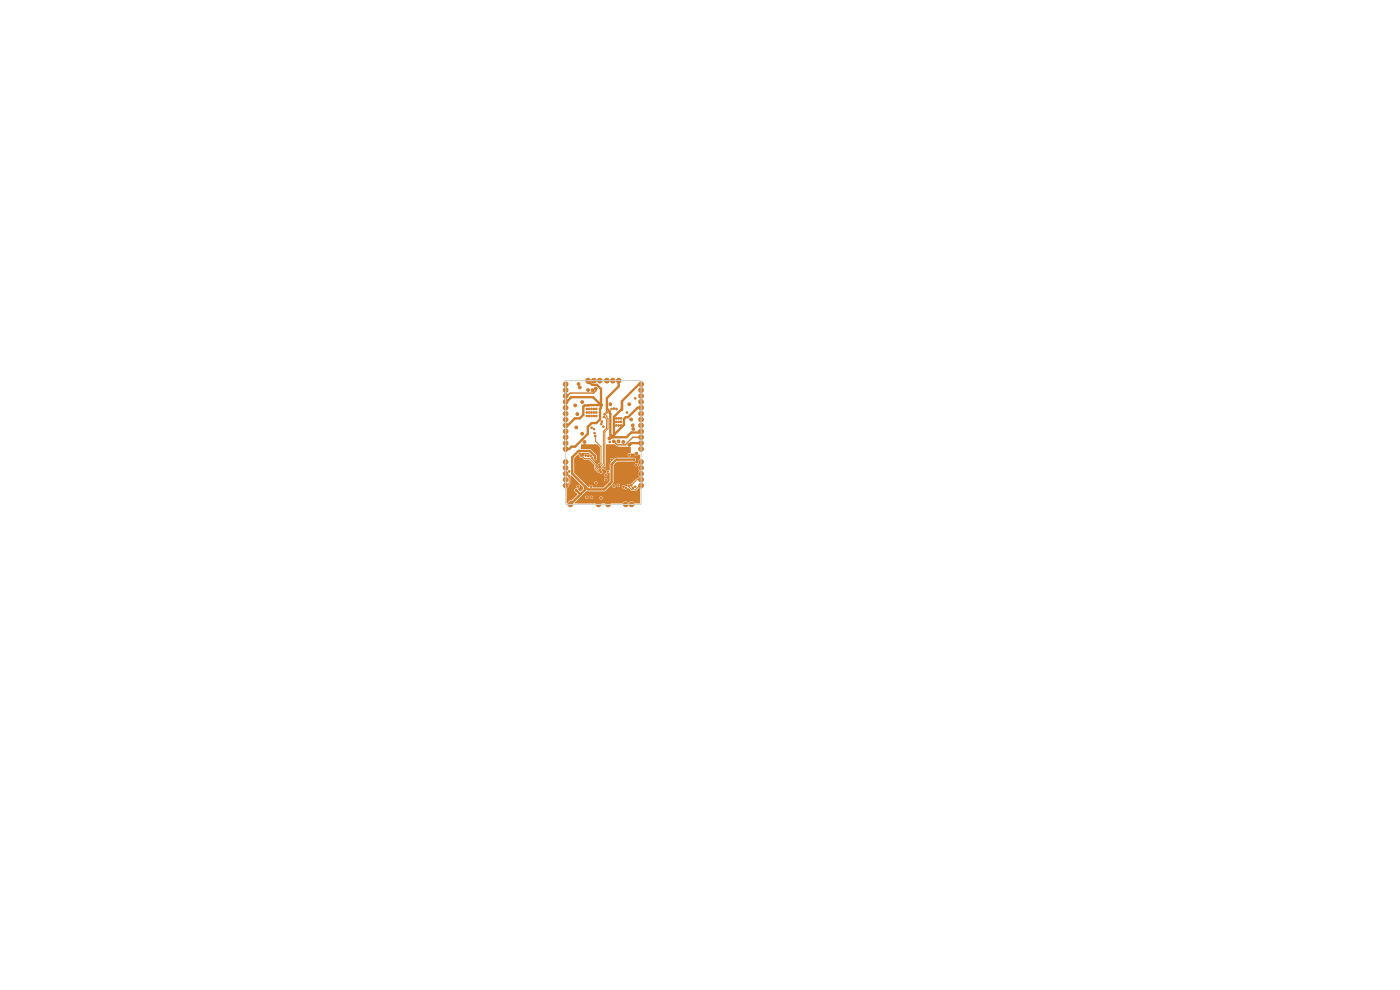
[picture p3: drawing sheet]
<svg xmlns="http://www.w3.org/2000/svg" width="297mm" height="210mm" viewBox="0 0 297 210" stroke-linecap="round" stroke-linejoin="round" font-family="sans-serif">
<g fill="#ce7d2c" stroke="#ce7d2c" stroke-width=".21">
<circle cx="120" cy="86.5" r=".5"/>
<circle cx="136" cy="87.8" r=".5"/>
<circle cx="120" cy="92.8" r=".5"/>
<circle cx="136" cy="89" r=".5"/>
<circle cx="120" cy="101.7" r=".5"/>
<circle cx="126" cy="80.8" r=".5"/>
<circle cx="136" cy="98" r=".5"/>
<circle cx="120" cy="82.8" r=".5"/>
<circle cx="136" cy="92.8" r=".5"/>
<circle cx="120" cy="91.5" r=".5"/>
<circle cx="136" cy="95.3" r=".5"/>
<circle cx="120" cy="98" r=".5"/>
<circle cx="120" cy="90.2" r=".5"/>
<circle cx="124.7" cy="80.8" r=".5"/>
<circle cx="129" cy="107" r=".5"/>
<circle cx="120" cy="103" r=".5"/>
<circle cx="136" cy="91.5" r=".5"/>
<circle cx="128.7" cy="80.8" r=".5"/>
<circle cx="136" cy="82.8" r=".5"/>
<circle cx="120" cy="81.5" r=".5"/>
<circle cx="120" cy="87.8" r=".5"/>
<circle cx="131.3" cy="80.8" r=".5"/>
<circle cx="136" cy="90.2" r=".5"/>
<circle cx="120" cy="95.3" r=".5"/>
<circle cx="132.7" cy="107" r=".5"/>
<circle cx="136" cy="81.5" r=".5"/>
<circle cx="120" cy="84" r=".5"/>
<circle cx="136" cy="86.5" r=".5"/>
<circle cx="130" cy="80.8" r=".5"/>
<circle cx="120" cy="89" r=".5"/>
<circle cx="120" cy="99.3" r=".5"/>
<circle cx="136" cy="100.5" r=".5"/>
<circle cx="127" cy="107" r=".5"/>
<circle cx="136" cy="103" r=".5"/>
<circle cx="136" cy="85.2" r=".5"/>
<circle cx="121" cy="107" r=".5"/>
<circle cx="136" cy="84" r=".5"/>
<circle cx="127.3" cy="80.8" r=".5"/>
<circle cx="120" cy="85.2" r=".5"/>
<circle cx="134" cy="107" r=".5"/>
<circle cx="136" cy="99.3" r=".5"/>
<circle cx="136" cy="94" r=".5"/>
<circle cx="136" cy="101.7" r=".5"/>
<circle cx="120" cy="100.5" r=".5"/>
<circle cx="120" cy="94" r=".5"/>
<circle cx="121.5" cy="103.2" r=".18"/>
<circle cx="128.5" cy="106.2" r=".17"/>
<circle cx="126.5" cy="106.5" r=".17"/>
<circle cx="129.2" cy="106.2" r=".17"/>
<circle cx="130.8" cy="100.8" r=".17"/>
<circle cx="125.5" cy="88.2" r=".17"/>
<circle cx="125" cy="86.7" r=".18"/>
<circle cx="131.5" cy="98.8" r=".17"/>
<circle cx="128.6" cy="102.4" r=".17"/>
<circle cx="132.2" cy="99.8" r=".17"/>
<circle cx="124.5" cy="88.2" r=".17"/>
<circle cx="127.5" cy="85.9" r=".3"/>
<circle cx="124.5" cy="86.7" r=".17"/>
<circle cx="130.8" cy="106.2" r=".17"/>
<circle cx="124.2" cy="106.5" r=".18"/>
<circle cx="123.8" cy="98.8" r=".17"/>
<circle cx="129.3" cy="93" r=".3"/>
<circle cx="132.2" cy="100.8" r=".17"/>
<circle cx="126.5" cy="86.7" r=".17"/>
<circle cx="125.2" cy="100.8" r=".17"/>
<circle cx="131.8" cy="89.5" r=".17"/>
<circle cx="130.8" cy="88.7" r=".18"/>
<circle cx="131.2" cy="90.2" r=".17"/>
<circle cx="126.5" cy="88.2" r=".17"/>
<circle cx="131.5" cy="100.8" r=".17"/>
<circle cx="130.8" cy="98.8" r=".17"/>
<circle cx="129.5" cy="97" r=".17"/>
<circle cx="123.8" cy="100.8" r=".17"/>
<circle cx="124" cy="94.5" r=".17"/>
<circle cx="125.2" cy="99.8" r=".17"/>
<circle cx="126.2" cy="103" r=".17"/>
<circle cx="124.5" cy="100.8" r=".17"/>
<circle cx="130.8" cy="90.2" r=".17"/>
<circle cx="125.5" cy="86.7" r=".17"/>
<circle cx="131.2" cy="88.7" r=".18"/>
<circle cx="120.5" cy="106" r=".18"/>
<circle cx="133" cy="99.8" r=".17"/>
<circle cx="123" cy="100.8" r=".17"/>
<circle cx="129.9" cy="95" r=".17"/>
<circle cx="131.2" cy="89.5" r=".17"/>
<circle cx="131.5" cy="99.8" r=".17"/>
<circle cx="126.5" cy="87.5" r=".17"/>
<circle cx="135" cy="106.2" r=".17"/>
<circle cx="124.5" cy="87.5" r=".17"/>
<circle cx="121" cy="105.8" r=".17"/>
<circle cx="123" cy="99.8" r=".17"/>
<circle cx="124.5" cy="99.8" r=".17"/>
<circle cx="125.5" cy="87.5" r=".17"/>
<circle cx="125" cy="88.2" r=".17"/>
<circle cx="131.5" cy="106.2" r=".17"/>
<circle cx="130" cy="105.8" r=".17"/>
<circle cx="126" cy="86.7" r=".18"/>
<circle cx="123.8" cy="99.8" r=".17"/>
<circle cx="125" cy="106.5" r=".18"/>
<circle cx="124.5" cy="98.8" r=".17"/>
<circle cx="123.5" cy="95" r=".18"/>
<circle cx="135" cy="105.8" r=".17"/>
<circle cx="132.2" cy="98.8" r=".17"/>
<circle cx="125" cy="87.5" r=".17"/>
<circle cx="123" cy="98.8" r=".17"/>
<circle cx="130.8" cy="99.8" r=".17"/>
<circle cx="133" cy="100.8" r=".17"/>
<circle cx="123.5" cy="96.5" r=".18"/>
<circle cx="130.8" cy="89.5" r=".17"/>
<circle cx="126.5" cy="105.5" r=".17"/>
<circle cx="122.8" cy="106.5" r=".18"/>
<circle cx="135.5" cy="96.8" r=".17"/>
<circle cx="126" cy="88.2" r=".17"/>
<circle cx="125.2" cy="98.8" r=".17"/>
<circle cx="130" cy="106.2" r=".17"/>
<circle cx="131.5" cy="105.8" r=".17"/>
<circle cx="130.8" cy="105.8" r=".17"/>
<circle cx="129.2" cy="105.8" r=".17"/>
<circle cx="125.8" cy="106.5" r=".18"/>
<circle cx="133.5" cy="95.5" r=".17"/>
<circle cx="131.8" cy="90.2" r=".17"/>
<circle cx="123.5" cy="106.5" r=".18"/>
<circle cx="131.8" cy="88.7" r=".18"/>
<circle cx="126" cy="87.5" r=".17"/>
<circle cx="128.5" cy="105.8" r=".17"/>
<circle cx="133" cy="98.8" r=".17"/>
<circle cx="134.5" cy="97.5" r=".17"/>
<circle cx="124.1" cy="103.2" r=".18"/>
<circle cx="126.2" cy="97.2" r=".17"/>
<circle cx="129.2" cy="102.8" r=".17"/>
<circle cx="122.2" cy="104" r=".17"/>
<circle cx="127.5" cy="100.1" r=".17"/>
<circle cx="123" cy="96.2" r=".17"/>
<circle cx="127.5" cy="105.6" r=".17"/>
<circle cx="124.5" cy="105.5" r=".17"/>
<circle cx="133.5" cy="85.8" r=".3"/>
<circle cx="133" cy="87.5" r=".17"/>
<circle cx="128.2" cy="99.2" r=".17"/>
<circle cx="129.4" cy="93.8" r=".17"/>
<circle cx="133.5" cy="94.4" r=".3"/>
<circle cx="134.4" cy="91" r=".3"/>
<circle cx="129.5" cy="85.8" r=".3"/>
<circle cx="134.8" cy="84.5" r=".17"/>
<circle cx="122.2" cy="90.7" r=".3"/>
<circle cx="124" cy="93.8" r=".3"/>
<circle cx="135" cy="96.3" r=".3"/>
<circle cx="123" cy="82.2" r=".3"/>
<circle cx="125.4" cy="103.2" r=".18"/>
<circle cx="125.5" cy="105.5" r=".17"/>
<circle cx="134.8" cy="103.2" r=".17"/>
<circle cx="135" cy="98.6" r=".17"/>
<circle cx="122" cy="86" r=".3"/>
<circle cx="122.5" cy="87.8" r=".3"/>
<circle cx="123.5" cy="85.3" r=".3"/>
<circle cx="122.7" cy="81.5" r=".3"/>
<circle cx="133.9" cy="89" r=".3"/>
<circle cx="134.2" cy="90.2" r=".3"/>
<circle cx="126.1" cy="91.9" r=".17"/>
<circle cx="125.3" cy="96.7" r=".17"/>
<circle cx="125.5" cy="90.7" r=".17"/>
<circle cx="124.3" cy="96.6" r=".17"/>
<circle cx="127.1" cy="98.6" r=".18"/>
<circle cx="126.2" cy="92.5" r=".17"/>
<circle cx="126" cy="91" r=".17"/>
<circle cx="124.8" cy="96.7" r=".17"/>
<circle cx="128.1" cy="88.5" r=".17"/>
<circle cx="127.1" cy="99.1" r=".18"/>
<circle cx="127.2" cy="99.7" r=".17"/>
<circle cx="128.2" cy="87.9" r=".17"/>
<circle cx="122.6" cy="103.2" r=".17"/>
<circle cx="128" cy="90.5" r=".17"/>
<circle cx="133.5" cy="96.5" r=".17"/>
<circle cx="128.7" cy="87.5" r=".17"/>
<circle cx="128.5" cy="101.8" r=".17"/>
<circle cx="132.2" cy="103.2" r=".17"/>
<circle cx="130.8" cy="86.8" r=".17"/>
<circle cx="133.4" cy="103" r=".17"/>
<circle cx="130.3" cy="86.7" r=".17"/>
<circle cx="131.2" cy="103" r=".17"/>
<circle cx="128.5" cy="100.8" r=".17"/>
<circle cx="127.7" cy="89.4" r=".17"/>
<circle cx="129.8" cy="86.7" r=".18"/>
<circle cx="130.2" cy="103.1" r=".17"/>
<circle cx="133.9" cy="103" r=".17"/>
<circle cx="127.6" cy="90" r=".17"/>
<circle cx="128.9" cy="100" r=".18"/>
<circle cx="132.8" cy="103.5" r=".17"/>
<circle cx="126.4" cy="102.5" r=".17"/>
<circle cx="129.8" cy="97.5" r=".17"/>
<circle cx="134.2" cy="103.5" r=".17"/>
<circle cx="124.8" cy="82.8" r=".3"/>
<circle cx="123.5" cy="92" r=".3"/>
<circle cx="125.7" cy="82.8" r=".3"/>
<circle cx="126.4" cy="82.5" r=".3"/>
<circle cx="132.2" cy="93.7" r=".3"/>
<circle cx="131.2" cy="93.6" r=".3"/>
<circle cx="130.2" cy="93.6" r=".3"/>
<circle cx="120.8" cy="100" r=".17"/>
<circle cx="120.8" cy="101" r=".17"/>
</g>
<path d="M120.5 85l.7-.7h4.6l1.7 1.6-3.5 .1-.3 .3v1.7l-.7 .8h-1l-1.5 1.5M124.7 81.3h.5l.4 .4h1.1l.8 .8v4l-.2 .2v2.3l-.8 .8h-1l-.8 .7v1.5l-2.7 2.8h-.8l-.4 .5h-.3M126.2 97.3v-.5l-1.1-1.2h-2.3l-1.4 1.4v3.5l3.3 3.3h3.5l1.5-1.5v-3.8l1.1-1h3.7M129.6 92.6l-.3 .4M131.2 81.3v.7l-2.4 2.5v2.4h.2l.3 .3 .2 .5v4.5l.1 .2v.4M135.5 86.5h-.3l-2 2h-.4l-.4 .4v1.2l-2.8 2.7M135.5 91.5v.3h-1.6l-1 1h-3.3M135.5 81.5l-3.6 3.6v1.8h-.1l-1.6 1.5v4.1l-.2 .3M135.5 94h-1.6l-.4 .4M122.2 104l.9 .9M124.1 103.2v.7l-2.6 2.6h-.5" fill="none" stroke="#ce7d2c" stroke-width=".5"/>
<path d="M123 96.3h.1M123.1 96.3v.4l.2 .2h.4M123.1 96.3h.1M123.7 96.9l.3 .4h1l1.2 1.2v.9l.8 .7h.5M123.7 96.9h.1M126.2 92.5l.2 1.1 1.1 1.2v3.4l-.4 .4M128.1 88.5l.6 .4v1.9l-.7 .7v6.8l-.9 .8M128.2 87.9l.5 .4v.3l.3 .2v2.1l-.7 .7v7l-1.1 1.1M120.8 101v1.5l-.5 .5M127.5 100.1h.1M135.7 103l-.9 .9h-.7l-.7-.7v-.2M135.7 101.8h-.6l-1.2 1.2" fill="none" stroke="#ce7d2c" stroke-width=".21"/>
<path d="M126.4 82.5v.4l-.5 .5h-4.9l-.6 .6M135.6 92.8h-1.3l-1.7 1.6h-1.7l-.7-.8" fill="none" stroke="#ce7d2c" stroke-width=".3"/>
<g fill="#ce7d2c">
<path d="M121.1 100.9l2.6 2.5v.3l-.6 .6-.6-.7a.39 .39 0 0 0 .5-.3 .39 .39 0 0 0-.5-.4 .51 .51 0 0 0-.1 .7h-.1a.4 .4 0 0 0-.4 .2 .4 .4 0 0 0 0 .4l.6 .7-1.2 1.2-.5 .1-.6 .6v-3.1l.8-1.1z"/>
<path d="M121.8 97.1l.8-.7 .6 .7 .4 .1 .4 .3h.9l1.1 1.1 .1 .9 .8 .8 .3 .1a.39 .39 0 0 0 .6-.1 .39 .39 0 0 0-.3-.6l.4-.3a.4 .4 0 0 0 .6 .1 .4 .4 0 0 0-.1-.7l.1-.2 .1-4.3h1.8l.4 .3 .4 .2h2.5l.1 1.4a.37 .37 0 0 0-.5-.1 .37 .37 0 0 0 0 .6 .37 .37 0 0 0 .6-.2l-.1-.3h.7a.57 .57 0 0 0 .4 .5 .57 .57 0 0 0 .6-.2l.3 .1v.7a.75 .75 0 0 0-.1 1.4l-.3 .2-.1 .4 .4 .6a.79 .79 0 0 0 0 1.3l-.3 .3-.4 .1-1.3 1.1a.55 .55 0 0 0-.8 .5h-.2a.39 .39 0 0 0-.5-.3 .39 .39 0 0 0-.3 .5 .39 .39 0 0 0 .5 .2 .4 .4 0 0 0 .5 .2 .4 .4 0 0 0 .3-.4l.8 .8h.8l.7-.7 .3 .1v3.2l-1.2-.1a.72 .72 0 0 0-1.3 0v-.1a.71 .71 0 0 0-1.2 .2h-10.2l1.2-1.3h1a.35 .35 0 0 0 .4 .4 .35 .35 0 0 0 .4-.4h.2a.35 .35 0 0 0 .4 .4 .35 .35 0 0 0 .3-.3l1.3 .1a.35 .35 0 0 0 .6 .2 .35 .35 0 0 0 0-.6 .35 .35 0 0 0-.6 .3h-1.3v-.3l-.3-.2-.4 .4h-.2l-.4-.4-.4 .4h-1l1.4-1.4 3.7 .1 1.3-1.1 .4 .1a.35 .35 0 0 0 .5 .3 .35 .35 0 0 0 .1-.6l.3 .1a.35 .35 0 0 0 .6 .3 .35 .35 0 0 0 0-.6 .35 .35 0 0 0-.6 .2l-.6-.1-.3 .3h-.4l.7-.8v-3.7l.1-.1h4.3a.35 .35 0 0 0 .5 .4 .35 .35 0 0 0 .1-.6 .35 .35 0 0 0-.5 .2h-4.4l.6-.6 3.8-.1a.41 .41 0 0 0 .2-.4 .41 .41 0 0 0-.3-.3h-3.9l-.5 .4a.4 .4 0 0 0-.4-.4 .4 .4 0 0 0-.4 .4 .4 .4 0 0 0 .3 .4l-.4 .5v1.4a.4 .4 0 0 0-.6 0 .4 .4 0 0 0 0 .6 .35 .35 0 0 0-.5 .1 .35 .35 0 0 0 .2 .5 .35 .35 0 0 0 .4-.4l-.1-.2 .6-.2v1.9l-1.3 1.3h-2.2a.41 .41 0 0 0-.4-.5 .41 .41 0 0 0-.4 .5l-1.1-1h2.1a.35 .35 0 0 0 .5 .4 .35 .35 0 0 0 .1-.5 .35 .35 0 0 0-.5 .1h-2.2l-.7-.7h4.9a.36 .36 0 0 0 .5 .4 .36 .36 0 0 0 .2-.6 .36 .36 0 0 0-.6 .2h-5l-1.4-1.4z"/>
<path d="M123.3 94.3h3.4l.6 .6v3.3a.94 .94 0 0 0-.5 1v.4l-.3-.4-.1-.8-1.1-1.3 .4-.2 .3 .7a.4 .4 0 0 0 .7-.3l-.1-.7-1.3-1.3-2-.1z"/>
<path d="M123.3 96.1h1.6l.3 .2-.6 .1a.47 .47 0 0 0-.5-.1 .47 .47 0 0 0-.3 .4l-.5-.1z"/>
</g>
<path d="M120 80.8h16v26.2h-16z" fill="none" stroke="#d0d2cd" stroke-width=".21"/>
</svg>
